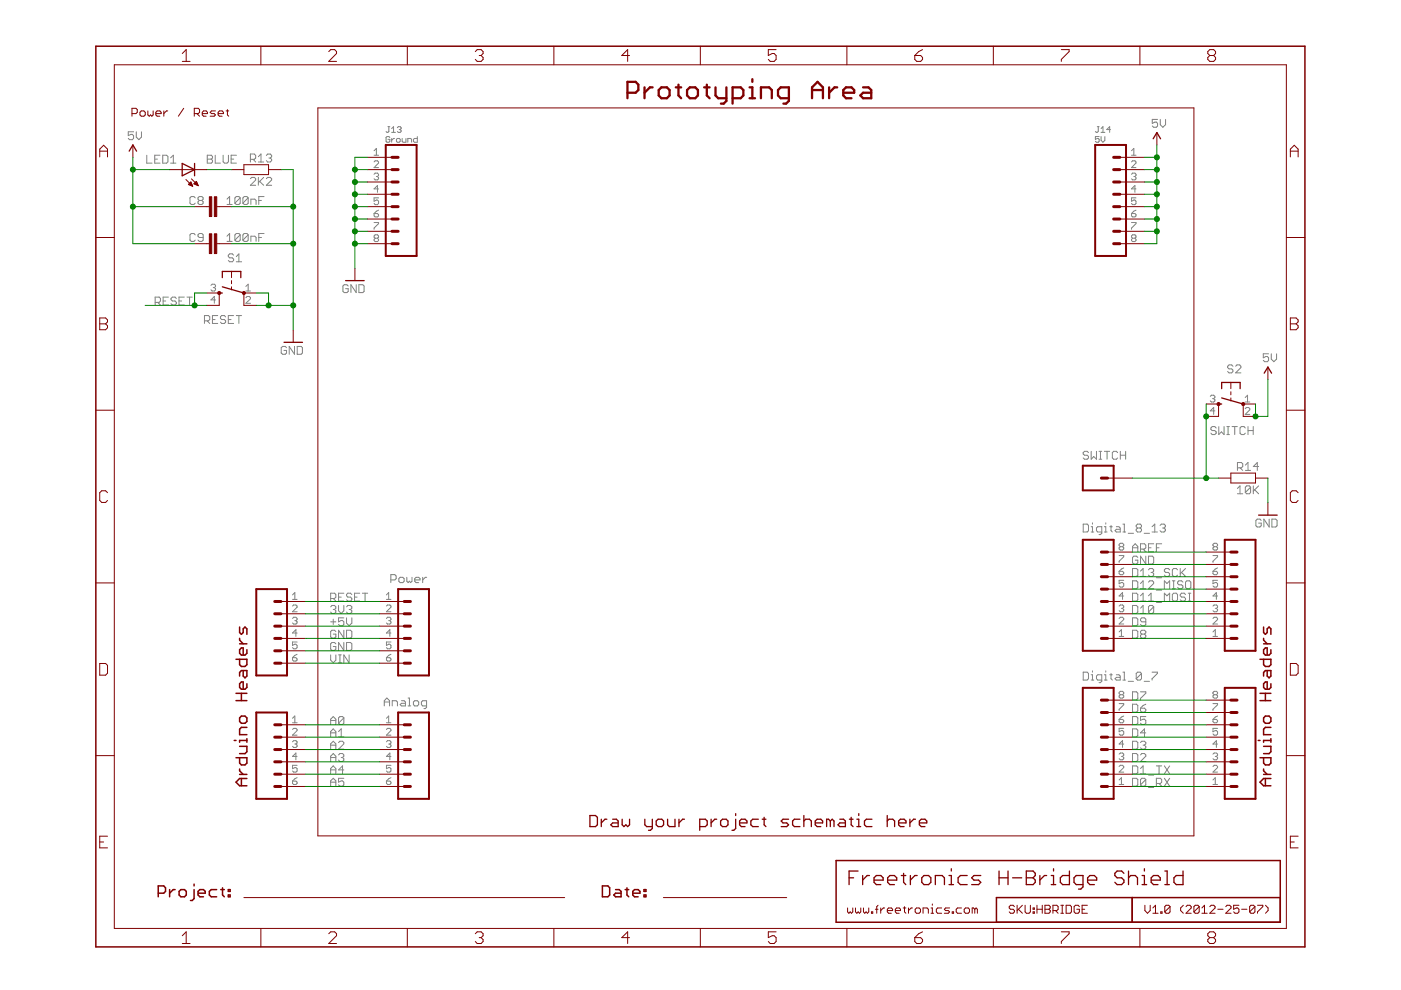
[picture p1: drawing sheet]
<svg xmlns="http://www.w3.org/2000/svg" width="297mm" height="210mm" viewBox="0 0 297 210" stroke-linecap="round" stroke-linejoin="round" font-family="sans-serif">
<g fill="none" stroke="#808080" stroke-width=".21">
<path d="M28.3 27.9h-1.1v.9l.5-.3h.3l.3 .3v.5l-.3 .3h-.5l-.3-.3M28.9 27.9v1.2l.5 .5 .6-.5v-1.2M31.1 32.9v1.7h1.1M32.8 33.7h.6M33.9 32.9h-1.1v1.7h1.1M34.5 32.9h.8l.3 .3v1.1l-.3 .3h-.8zM36.2 34.6h1.1M36.2 33.5l.5-.6v1.7M43.9 32.9h.9l.3 .3v.3l-.3 .2 .3 .3v.3l-.3 .3h-.9zM43.9 33.7h.9M45.6 32.9v1.7h1.1M47.3 32.9v1.4l.3 .3h.6l.2-.3v-1.4"/>
<path d="M49 33.7h.6M50.1 32.9h-1.1v1.7h1.1M53.1 33.8h.8l.3-.3v-.5l-.3-.3h-.8v1.7M53.1 37.9l.3-.3h.5l.3 .3v.3l-1.1 1.1h1.1M53.7 33.8l.5 .6M54.8 37.6v1.7M54.8 33.2l.5-.5v1.7M54.8 34.4h1.1M55.1 38.5l.8 .8M55.9 37.6l-1.1 1.1M56.5 37.9l.2-.3h.6l.3 .3v.3l-1.1 1.1h1.1M56.5 33l.2-.3h.6l.3 .3v.2l-.3 .3"/>
<path d="M57 33.5h.3M57.3 33.5l.3 .3v.3l-.3 .3h-.6l-.2-.3M79.3 32.9h1M79.3 34.3l.2-.2h.5l.3 .2v.3l-1 .9h1M79.3 37l.2-.3h.5l.3 .3-.3 .4M79.3 32l.5-.5v1.4M79.8 37.4h.2M80 37.4l.3 .3-.3 .4h-.5l-.2-.2M82.3 26.9h.4M82.4 26.9v1l-.1 .2-.4-.2M82.7 29.1l-.3-.1h-.4l-.1 .1v.9l.1 .2h.4l.3-.2v-.5h-.4M83 29.4v.8"/>
<path d="M83 28.1h.8M83 27.3l.4-.4v1.2M83.7 29.4h-.3l-.4 .4M84.2 29.4h.4l.3 .1v.5l-.3 .2h-.4l-.1-.2v-.5zM84.2 27.1l.3-.2h.4l.1 .2-.1 .4M84.6 27.5h.3M84.9 27.5l.1 .2-.1 .4h-.4l-.3-.2M85.3 29.4v.6l.1 .2h.7v-.8M86.5 30.2v-.8h.6l.2 .1v.7M88.5 29v1.2h-.6l-.2-.2v-.5l.2-.1h.6M232.6 26.9h.4M232.9 26.9v1l-.3 .2-.4-.2"/>
<path d="M233 29h-.8v.5l.4-.1 .4 .1v.5l-.1 .2h-.4l-.3-.2M233.4 29v.8l.4 .4 .5-.4v-.8M233.4 28.1h.9M233.4 27.3l.4-.4v1.2M235.5 27.5h-.8l.6-.6v1.2M239.9 32.9h1M239.9 32l.5-.5v1.4M239.9 34.3l.2-.2h.5l.3 .2v.3l-1 .9h1M239.9 37l.2-.3h.5l.3 .3-.3 .4M240.4 37.4h.2M240.6 37.4l.3 .3-.3 .4h-.5l-.2-.2M245.4 25.3h-1.1v.9l.6-.3h.3l.2 .3v.5l-.2 .3h-.6l-.3-.3"/>
<path d="M246 25.3v1.1l.5 .6 .6-.6v-1.1M41.4 42l-.3-.3h-.5l-.3 .3v1.1l.3 .2h.5l.3-.2M41.4 49.8l-.3-.3h-.5l-.3 .3v1.1l.3 .3h.5l.3-.3M42.2 42.5l-.2 .3v.3l.2 .2h.6l.3-.2v-.3l-.3-.3M42.2 42.5l-.2-.3v-.2l.2-.3h.6l.3 .3v.2l-.3 .3M42.2 42.5h.6M43.1 50.4h-.9l-.2-.3v-.3l.2-.3h.6l.3 .3v1.1l-.3 .3h-.6l-.2-.3M48.1 42.2l.6-.5v1.6M48.1 50.1l.6-.6v1.7M48.1 43.3h1.1M48.1 51.2h1.1M49.5 54.1l-.2-.3h-.6l-.3 .3v.3l.3 .3h.6l.2 .2v.3l-.2 .3h-.6l-.3-.3"/>
<path d="M50.1 54.4l.6-.6v1.7M50.1 55.5h1.1M50.9 42v1.1l-.2 .2h-.6l-.3-.2M50.9 42l-.2-.3h-.6l-.3 .3v1.1M50.9 49.8l-.2-.3h-.6l-.3 .3v1.1M50.9 49.8v1.1l-.2 .3h-.6l-.3-.3M50.9 42l-1.1 1.1M50.9 49.8l-1.1 1.1M52.6 42v1.1l-.3 .2h-.5l-.3-.2M52.6 42l-.3-.3h-.5l-.3 .3v1.1M52.6 49.8l-.3-.3h-.5l-.3 .3v1.1M52.6 49.8v1.1l-.3 .3h-.5l-.3-.3"/>
<path d="M52.6 42l-1.1 1.1M52.6 49.8l-1.1 1.1M53.2 43.3v-1.1h.8l.3 .3v.8M53.2 51.2v-1.1h.8l.3 .3v.8M54.9 42.5h.5M54.9 50.4h.5M56 41.7h-1.1v1.6M56 49.5h-1.1v1.7M79.3 45.3h.7l.3 .2v.3l-.3 .2h-.5l-.2-.2zM79.3 47.2h1v.2l-1 1v.2M79.5 50.5l-.2 .3 .2 .4h.5l.3-.2-.3-.5M79.5 50.5l-.2-.2 .2-.5h.5l.3 .2-.3 .5"/>
<path d="M79.5 50.5h.5M80.3 40h-1l.7-.7v1.5M80.3 42h-1v.7l.5-.3h.2l.3 .3v.4l-.3 .3h-.5l-.2-.3M80.3 44.6l-1 .7M239.9 45.3h.7l.3 .2v.3l-.3 .2h-.5l-.2-.2zM239.9 47.2h1v.2l-1 1v.2M240.1 50.5l-.2 .3 .2 .4h.5l.3-.2-.3-.5M240.1 50.5l-.2-.2 .2-.5h.5l.3 .2-.3 .5M240.1 50.5h.5M240.9 42h-1v.7l.5-.3h.2l.3 .3v.4l-.3 .3h-.5l-.2-.3M240.9 40h-1l.7-.7v1.5M240.9 44.6l-1 .7"/>
<path d="M32.9 64.1h.8l.3-.3v-.5l-.3-.3h-.8v1.7M33.4 64.1l.6 .6M34.6 63.8h.5M35.7 63h-1.1v1.7h1.1M37.4 63.3l-.3-.3h-.5l-.3 .3v.2l.3 .3h.5l.3 .3v.3l-.3 .3h-.5l-.3-.3M38 63.8h.5M39.1 63h-1.1v1.7h1.1M39.6 63h1.1M40.2 63v1.7M43.3 68h.9l.3-.2v-.6l-.3-.3h-.9v1.7M43.9 68l.6 .6M44.7 60.5l.3-.2h.4l.3 .2v.2l-.3 .3"/>
<path d="M45 67.8h.6M45.2 61h.2M45.4 61l.3 .2v.2l-.3 .3h-.4l-.3-.3M45.7 63.6h-1l.7-.7v1.4M46.2 66.9h-1.2v1.7h1.2M47.8 67.2l-.2-.3h-.6l-.3 .3v.3l.3 .3h.6l.2 .2v.3l-.2 .3h-.6l-.3-.3M48.4 67.8h.6M49.5 66.9h-1.1v1.7h1.1M50.1 66.9h1.1M50.7 66.9v1.7M52.1 60.7l.5-.4v1.4M52.1 61.7h1"/>
<path d="M52.1 63.1l.3-.2h.5l.2 .2v.3l-1 .9h1M60.7 73.7l-.2-.3h-.6l-.3 .3v1.1l.3 .3h.6l.2-.3v-.5h-.5M62.4 73.4v1.7l-1.1-1.7v1.7M63 73.4h.8l.3 .3v1.1l-.3 .3h-.8zM73.8 60.6l-.2-.2h-.6l-.3 .2v1.2l.3 .2h.6l.2-.2v-.6h-.5M75.5 60.4v1.6l-1.1-1.6v1.6M76.1 60.4h.8l.3 .2v1.2l-.3 .2h-.8zM261.4 77.7l-.3-.3h-.5l-.3 .3v.2l.3 .3h.5l.3 .3v.3l-.3 .3h-.5l-.3-.3M262 77.7l.3-.3h.5l.3 .3v.2l-1.1 1.2h1.1M269 75h-1.2v.9l.6-.3h.3l.3 .3v.5l-.3 .3h-.6l-.3-.3M269.5 75v1.1l.6 .6 .6-.6v-1.1M230.8 96l-.3-.3h-.6l-.2 .3v.2l.2 .3h.6l.3 .3v.3l-.3 .3h-.6l-.2-.3"/>
<path d="M231.4 95.7v1.7l.5-.6 .6 .6v-1.7M233 95.7h.6M233 97.4h.6M233.3 95.7v1.7M234.1 95.7h1.2M234.7 95.7v1.7M237 96l-.3-.3h-.6l-.3 .3v1.1l.3 .3h.6l.3-.3M237.5 95.7v1.7M237.5 96.5h1.2M238.7 95.7v1.7M256.6 84l.3-.2h.4l.3 .2v.3l-.3 .2M257.1 84.5h.2"/>
<path d="M257.3 84.5l.3 .3v.2l-.3 .2h-.4l-.3-.2M257.6 87.1h-1l.7-.7v1.5M257.9 90.7l-.3-.3h-.6l-.3 .3v.3l.3 .3h.6l.3 .3v.2l-.3 .3h-.6l-.3-.3M258.4 90.4v1.7l.6-.5 .5 .5v-1.7M260.1 90.4h.6M260.1 92.1h.6M260.4 90.4v1.7M261.2 90.4h1.1M261.8 90.4v1.7M262.4 99.2h.8l.3-.3v-.6l-.3-.2h-.8v1.6M262.9 99.2l.6 .5M264 84.3l.5-.5v1.4"/>
<path d="M264 85.2h1M264 86.7l.3-.3h.4l.3 .3v.2l-1 1h1M264 90.7l-.3-.3h-.5l-.3 .3v1.1l.3 .3h.5l.3-.3M264 98.6l.6-.5v1.6M264 99.7h1.2M264.6 91.3h1.1M264.6 90.4v1.7M265.7 90.4v1.7M266.8 98.9h-1.1l.9-.8v1.6M229.7 111.1h.8l.3 .3v1.1l-.3 .3h-.8zM231.4 111.7h.2v1.1M231.4 112.8h.5"/>
<path d="M231.6 110.8v.3M233.6 112.8h-.9l-.2-.3v-.5l.2-.3h.9v1.4l-.3 .2h-.3M234.1 111.7h.3v1.1M234.1 112.8h.6M234.4 110.8v.3M235.3 111.7h.5M235.6 111.4v1.1l.2 .3M236.7 111.7h.5l.3 .3v.8h-.8l-.3-.3 .3-.3h.8M237.3 117.8h1v.2l-1 1v.3M237.5 115.9l-.2-.2v-.3l.2-.2h.5l.3 .2v.3l-.3 .2M237.5 115.9l-.2 .2v.3l.2 .2h.5l.3-.2v-.3l-.3-.2M237.5 115.9h.5"/>
<path d="M238.1 111.1h.3v1.7M238.1 112.8h.6M239.2 113.1h1.1M240.1 117v-1.1l.6-.6 .5 .6v1.1M240.1 116.1h1.1M241.2 112l-.3-.3v-.3l.3-.3h.5l.3 .3v.3l-.3 .3M241.2 112l-.3 .2v.3l.3 .3h.5l.3-.3v-.3l-.3-.2M241.2 112h.5M241.2 118.2l-.2-.3h-.6l-.3 .3v1.1l.3 .3h.6l.2-.3v-.5h-.5M241.8 116.4h.9l.2-.3v-.5l-.2-.3h-.9v1.7M242.4 116.4l.5 .6M242.6 113.1h1.1"/>
<path d="M242.9 117.9v1.7l-1.1-1.7v1.7M243.5 117.9h.8l.3 .3v1.1l-.3 .3h-.8zM243.5 116.1h.6M244.3 112.8h1.1M244.3 111.7l.5-.6v1.7M244.6 115.3h-1.1v1.7h1.1M245.2 116.1h.5M246 111.4l.2-.3h.6l.3 .3v.3l-.3 .3M246.3 115.3h-1.1v1.7M246.5 112h.3M246.8 112l.3 .2v.3l-.3 .3h-.6l-.2-.3M257.2 117.8h.9v.2l-.9 1v.3"/>
<path d="M257.4 115.9l-.2-.2v-.3l.2-.2h.5l.2 .2v.3l-.2 .2M257.4 115.9l-.2 .2v.3l.2 .2h.5l.2-.2v-.3l-.2-.2M257.4 115.9h.5M262.4 103.6l.5-.6v1.7M262.4 104.7h1.1M265.2 103.3v1.1l-.3 .3h-.6l-.3-.3M265.2 103.3l-.3-.3h-.6l-.3 .3v1.1M265.2 103.3l-1.2 1.1M265.7 103v1.7M266 103.8l.8 .9M266.8 103l-1.1 1.1M267.4 110.3l-.3-.2h-.5l-.3 .2v1.2l.3 .2h.5l.3-.2v-.6h-.6"/>
<path d="M269.1 110.1v1.6l-1.1-1.6v1.6M269.7 110.1h.8l.3 .2v1.2l-.3 .2h-.8zM62 126.1l.5-.5v1.5M62 127.1h1M62 128.5l.3-.2h.4l.3 .2v.2l-1 1h1M62 131.1l.3-.2h.4l.3 .2v.3l-.3 .2M62 139.4h.7l.3 .3v.2l-.3 .3h-.4l-.3-.3zM62.5 131.6h.2M62.7 131.6l.3 .2v.3l-.3 .2h-.4l-.3-.2M63 136.1h-1v.7l.5-.2h.2l.3 .2v.5l-.3 .3h-.4l-.3-.3M63 134.2h-1l.7-.7v1.4M63 138.7l-1 .7"/>
<path d="M70.1 126.9h.8l.3-.3v-.6l-.3-.2h-.8v1.6M70.1 138.9v1.1l.6 .5 .5-.5v-1.1M70.1 128.7l.3-.3h.5l.3 .3v.2l-.3 .3M70.1 131.8h1.1M70.7 129.2h.2M70.7 126.9l.5 .5M70.7 131.3v1.1M70.9 129.2l.3 .3v.3l-.3 .3h-.5l-.3-.3M71.2 133.9l-.3-.3h-.5l-.3 .3v1.1l.3 .3h.5l.3-.3v-.5h-.5M71.2 136.5l-.3-.3h-.5l-.3 .3v1.1l.3 .3h.5l.3-.3v-.5h-.5M71.8 128.4v1.1l.5 .6 .6-.6v-1.1M71.8 138.9h.5"/>
<path d="M71.8 126.6h.5M72.1 138.9v1.6M72.9 125.8h-1.1v1.6h1.1M72.9 131h-1.1v.8l.8-.2 .3 .2v.6l-.3 .3h-.5l-.3-.3M72.9 133.6v1.7l-1.1-1.7v1.7M72.9 136.2v1.7l-1.1-1.7v1.7M73.5 128.7l.2-.3h.6l.3 .3v.2l-.3 .3M73.5 131v1.1l.5 .6 .6-.6v-1.1M73.5 133.6h.8l.3 .3v1.1l-.3 .3h-.8zM73.5 136.2h.8l.3 .3v1.1l-.3 .3h-.8zM74 138.9v1.6l-1.1-1.6v1.6M74 129.2h.3"/>
<path d="M74.3 129.2l.3 .3v.3l-.3 .3h-.6l-.2-.3M74.6 126l-.3-.2h-.6l-.2 .2v.3l.2 .3h.6l.3 .3v.3l-.3 .2h-.6l-.2-.2M75.2 126.6h.5M76.3 125.8h-1.1v1.6h1.1M76.8 125.8h1.2M77.4 125.8v1.6M81.9 127.1h1M81.9 128.5l.3-.2h.5l.2 .2v.2l-1 1h1M81.9 131.1l.3-.2h.5l.2 .2-.2 .5M81.9 139.4h.8l.2 .5-.2 .3h-.5l-.3-.3zM81.9 126.1l.5-.5v1.5M82.4 131.6h.3"/>
<path d="M82.7 131.6l.2 .2-.2 .5h-.5l-.3-.2M82.9 123h.8l.3-.3v-.6l-.3-.3h-.8v1.7M82.9 134.2h-1l.8-.7v1.4M82.9 136.1h-1v.7l.5-.2h.3l.2 .2v.5l-.2 .3h-.5l-.3-.3M82.9 138.7l-.5 .3-.5 .4M84.6 122.7l.2-.3h.6l.3 .3v.5l-.3 .3h-.6l-.2-.3zM86.3 122.4v.8l.2 .3 .3-.3 .3 .3 .3-.3v-.8M87.9 123h1.1v-.3l-.2-.3h-.6l-.3 .3v.5l.3 .3h.6M89.6 122.4v1.1M90.5 122.4h-.3l-.6 .6M237.3 121.1h.7l.3 .3v.2l-.3 .3h-.5l-.2-.3zM237.3 128.5l.2-.2h.5l.3 .2v.2l-.3 .3"/>
<path d="M237.3 131.1l.2-.2h.5l.3 .2v.3l-1 .9h1M237.3 134.9h1M237.3 134l.5-.5v1.4M237.8 129h.2M238 129l.3 .2v.3l-.3 .2h-.5l-.2-.2M238.3 126.4h-1l.7-.8v1.5M238.3 123h-1v.8l.5-.3h.2l.3 .3v.4l-.3 .3h-.5l-.2-.3M238.3 120.4l-1 .7M240.1 125.8h.9l.2 .2v1.2l-.2 .2h-.9zM240.1 128.4h.9l.2 .3v1.1l-.2 .3h-.9zM240.1 133.6h.9l.2 .3v1.1l-.2 .3h-.9zM240.1 120.5h.9l.2 .3v1.1l-.2 .3h-.9z"/>
<path d="M240.1 123.1h.9l.2 .3v1.1l-.2 .3h-.9zM240.1 131h.9l.2 .3v1.1l-.2 .3h-.9zM241.8 130.1h1.1M241.8 127.4h1.1M241.8 122.2h1.1M241.8 121.1l.6-.6v1.7M241.8 123.7l.6-.6v1.7M241.8 126.3l.6-.5v1.6M241.8 128.9l.6-.5v1.7M241.8 124.8h1.1M242.1 134.5l-.3-.3v-.3l.3-.3h.6l.2 .3v.3l-.2 .3M242.1 134.5l-.3 .2v.3l.3 .3h.6l.2-.3v-.3l-.2-.2"/>
<path d="M242.1 134.5h.6M242.9 131.8h-.8l-.3-.2v-.3l.3-.3h.6l.2 .3v1.1l-.2 .3h-.6l-.3-.3M243.5 120.8l.3-.3h.5l.3 .3v.3l-.3 .3M243.5 123.4l.3-.3h.5l.3 .3v.3l-1.1 1.1h1.1M243.5 127.4h1.1M243.5 126.3l.6-.5v1.6M244.1 121.4h.2M244.3 121.4l.3 .2v.3l-.3 .3h-.5l-.3-.3M244.6 128.7l-.3-.3h-.5l-.3 .3v1.1M244.6 128.7v1.1l-.3 .3h-.5l-.3-.3M244.6 128.7l-1.1 1.1M245.2 122.5h1.1"/>
<path d="M245.2 125.1h1.1M245.2 127.7h1.1M246.9 124.8v-1.7l.5 .6 .6-.6v1.7M246.9 127.4v-1.6l.5 .5 .6-.5v1.6M248 120.8l-.3-.3h-.6l-.2 .3v.3l.2 .3h.6l.3 .2v.3l-.3 .3h-.6l-.2-.3M248.6 124.8h.5M248.6 123.1h.5M248.8 125.8h.6l.3 .2v1.2l-.3 .2h-.6l-.2-.2v-1.2zM248.8 123.1v1.7M249.7 120.8l-.3-.3h-.6l-.2 .3v1.1l.2 .3h.6l.3-.3M250.2 120.5v1.7M250.5 121.4l.9 .8"/>
<path d="M250.8 123.4l-.3-.3h-.5l-.3 .3v.3l.3 .3h.5l.3 .3v.2l-.3 .3h-.5l-.3-.3M251.4 126l-.3-.2h-.6l-.3 .2v.3l.3 .3h.6l.3 .3v.3l-.3 .2h-.6l-.3-.2M251.4 120.5l-1.2 1.1M251.4 123.4l.3-.3h.5l.3 .3v1.1l-.3 .3h-.5l-.3-.3zM251.9 125.8h.6M251.9 127.4h.6M252.2 125.8v1.6M257.2 121.1h.7l.2 .3v.2l-.2 .3h-.5l-.2-.3zM257.2 128.5l.2-.2h.5l.2 .2v.2l-.2 .3M257.2 131.1l.2-.2h.5l.2 .2v.3l-.9 .9h.9M257.2 134l.5-.5v1.4M257.2 134.9h.9"/>
<path d="M257.7 129h.2M257.9 129l.2 .2v.3l-.2 .2h-.5l-.2-.2M258.1 126.4h-.9l.7-.8v1.5M258.1 123h-.9v.8l.5-.3h.2l.2 .3v.4l-.2 .3h-.5l-.2-.3M258.1 120.4l-.9 .7M62 152.3l.5-.5v1.4M62 154.7l.3-.3h.4l.3 .3v.2l-1 1h1M62 157.3l.3-.3h.4l.3 .3v.2l-.3 .3M62 153.2h1M62.5 157.8h.2M62.7 157.8l.3 .2v.2l-.3 .3h-.4l-.3-.3M70.1 153.6v-1.1l.6-.6 .5 .6v1.1"/>
<path d="M70.1 156.2v-1.1l.6-.6 .5 .6v1.1M70.1 158.8v-1.1l.6-.5 .5 .5v1.1M70.1 152.8h1.1M70.1 155.4h1.1M70.1 158h1.1M71.8 157.4l.3-.2h.5l.3 .2v.3l-1.1 1.1h1.1M71.8 155.1l.5-.6v1.7M71.8 156.2h1.1M71.8 140.5h.5M72.9 152.2l-.3-.3h-.5l-.3 .3v1.1M72.9 152.2v1.1l-.3 .3h-.5l-.3-.3M72.9 152.2l-1.1 1.1"/>
<path d="M81.5 149.7v-1.1l.5-.6 .6 .6v1.1M81.5 148.8h1.1M81.9 157.3l.3-.3h.5l.2 .3-.2 .5M81.9 153.2h1M81.9 154.7l.3-.3h.5l.2 .3v.2l-1 1h1M81.9 152.3l.5-.5v1.4M82.4 157.8h.3M82.7 157.8l.2 .2-.2 .5h-.5l-.3-.3M83.2 149.7v-1.1h.8l.3 .2v.9M85.1 148.6h.6l.3 .2v.9h-.9l-.3-.3 .3-.3h.9M86.5 149.7h.6M86.5 148h.3v1.7"/>
<path d="M87.7 148.8l.2-.2h.6l.3 .2v.6l-.3 .3h-.6l-.2-.3zM90.4 149.7h-.8l-.3-.3v-.6l.3-.2h.8v1.4l-.2 .2h-.3M229.7 142.5h.8l.3 .3v1.1l-.3 .3h-.8zM231.4 144.2h.5M231.4 143.1h.2v1.1M231.6 142.2v.3M233.6 144.2h-.9l-.2-.3v-.6l.2-.2h.9v1.4l-.3 .2h-.3M234.1 144.2h.6M234.1 143.1h.3v1.1M234.4 142.2v.3M235.3 143.1h.5M235.6 142.8v1.1l.2 .3"/>
<path d="M236.7 143.1h.5l.3 .2v.9h-.8l-.3-.3 .3-.3h.8M237.3 152.5h.7l.3 .3v.2l-.3 .2h-.5l-.2-.2zM237.3 159.9l.2-.2h.5l.3 .2v.2l-.3 .3M237.3 149.2h1v.2l-1 1v.2M237.5 147.3l-.2-.2v-.3l.2-.2h.5l.3 .2v.3l-.3 .2M237.5 147.3l-.2 .2v.3l.2 .2h.5l.3-.2v-.3l-.3-.2M237.5 147.3h.5M238.1 144.2h.6M238.1 142.5h.3v1.7M238.3 154.4h-1v.8l.5-.3h.2l.3 .3v.4l-.3 .3h-.5l-.2-.3M238.3 157.8h-1l.7-.8v1.5M238.3 151.8l-1 .7"/>
<path d="M239.2 144.5h1.1M240.1 157.2h.9l.2 .2v1.2l-.2 .2h-.9zM240.1 151.9h.9l.2 .3v1.1l-.2 .3h-.9zM240.1 154.5h.9l.2 .3v1.1l-.2 .3h-.9zM240.1 159.8h.9l.2 .3v1.1l-.2 .3h-.9zM240.1 146.7h.9l.2 .3v1.1l-.2 .3h-.9zM240.1 149.3h.9l.2 .3v1.1l-.2 .3h-.9zM241.8 150.2h.9l.2 .2v.3l-.2 .3h-.6l-.3-.3zM241.8 157.4l.3-.2h.6l.2 .2v.3l-.2 .3M241.8 146.7h1.1v.3l-1.1 1.1v.3M242 142.8v1.1l-.3 .3h-.5l-.3-.3M242 142.8l-.3-.3h-.5l-.3 .3v1.1"/>
<path d="M242 142.8l-1.1 1.1M242.4 158h.3M242.6 144.5h1.1M242.7 158l.2 .3v.3l-.2 .2h-.6l-.3-.2M242.9 151.9h-1.1v.9l.9-.3 .2 .3v.5l-.2 .3h-.6l-.3-.3M242.9 155.4h-1.1l.9-.9v1.7M242.9 149.3l-.5 .3-.6 .6M244.3 142.5h1.1v.3l-1.1 1.1v.3M257.2 152.5h.7l.2 .3v.2l-.2 .2h-.5l-.2-.2zM257.2 149.2h.9v.2l-.9 1v.2M257.2 159.9l.2-.2h.5l.2 .2v.2l-.2 .3M257.4 147.3l-.2-.2v-.3l.2-.2h.5l.2 .2v.3l-.2 .2"/>
<path d="M257.4 147.3l-.2 .2v.3l.2 .2h.5l.2-.2v-.3l-.2-.2M257.4 147.3h.5M258.1 157.8h-.9l.7-.8v1.5M258.1 154.4h-.9v.8l.5-.3h.2l.2 .3v.4l-.2 .3h-.5l-.2-.3M258.1 151.8l-.9 .7M62 165.6h.7l.3 .2v.3l-.3 .2h-.4l-.3-.2zM63 162.3h-1v.7l.5-.2 .5 .2v.5l-.3 .2h-.4l-.3-.2M63 160.4h-1l.7-.7v1.4M63 164.9l-1 .7M70.1 161.5v-1.2l.6-.5 .5 .5v1.2M70.1 164.1v-1.2l.6-.5 .5 .5v1.2M70.1 166.7v-1.1l.6-.6 .5 .6v1.1"/>
<path d="M70.1 160.6h1.1M70.1 163.2h1.1M70.1 165.8h1.1M71.8 160.1l.3-.3h.5l.3 .3v.2l-.3 .3M72.3 160.6h.3M72.6 160.6l.3 .3v.3l-.3 .3h-.5l-.3-.3M72.9 165h-1.1v.8l.8-.2 .3 .2v.6l-.3 .3h-.5l-.3-.3M72.9 163.2h-1.1l.8-.8v1.7M81.9 165.6h.8l.2 .2v.3l-.2 .2h-.5l-.3-.2zM82.9 160.4h-1l.8-.7v1.4M82.9 162.3h-1v.7l.8-.2 .2 .2v.5l-.2 .2h-.5l-.3-.2M82.9 164.9l-.5 .2-.5 .5"/>
<path d="M237.3 162.5l.2-.2h.5l.3 .2v.3l-1 .9h1M237.3 166.3h1M237.3 165.4l.5-.5v1.4M237.8 160.4h.2M238 160.4l.3 .2v.3l-.3 .2h-.5l-.2-.2M240.1 165h.9l.2 .3v1.1l-.2 .3h-.9zM240.1 162.4h.9l.2 .3v1.1l-.2 .3h-.9zM241.8 160.1l.3-.3h.6l.2 .3v.2l-1.1 1.2h1.1M241.8 162.9l.6-.5v1.7M241.8 164.1h1.1M242.9 165.3l-.2-.3h-.6l-.3 .3v1.1M242.9 165.3v1.1l-.2 .3h-.6l-.3-.3"/>
<path d="M242.9 165.3l-1.1 1.1M243.5 164.3h1.1M243.5 167h1.1M245.2 166.1h.8l.3-.3v-.5l-.3-.3h-.8v1.7M245.2 162.4h1.1M245.7 162.4v1.7M245.7 166.1l.6 .6M246.9 162.4l1.1 1.7M246.9 165l1.1 1.7M248 162.4l-1.1 1.7M248 165l-1.1 1.7M257.2 162.5l.2-.2h.5l.2 .2v.3l-.9 .9h.9"/>
<path d="M257.2 166.3h.9M257.2 165.4l.5-.5v1.4M257.7 160.4h.2M257.9 160.4l.2 .2v.3l-.2 .2h-.5l-.2-.2"/>
</g>
<g fill="none" stroke="#800000" stroke-width=".21">
<path d="M24.2 13.7h248.5v183.1h-248.5zM38.7 11.3l.8-.8v2.5M38.7 13h1.6M55.3 9.8v3.9M69.7 10.9l.4-.4h.9l.4 .4v.4l-1.7 1.7h1.7M86.4 9.8v3.9M100.8 10.9l.4-.4h.8l.4 .4v.4l-.4 .5M101.6 11.8h.4M102 11.8l.4 .4v.4l-.4 .4h-.8l-.4-.4M117.4 9.8v3.9M133.5 11.8h-1.7l1.3-1.3v2.5M148.5 9.8v3.9"/>
<path d="M164.5 10.5h-1.6v1.3l.8-.5h.4l.4 .5v.8l-.4 .4h-.8l-.4-.4M179.6 9.8v3.9M194 11.8h1.2l.4 .4v.4l-.4 .4h-.8l-.4-.4zM195.6 10.5l-.8 .4-.8 .9M210.6 9.8v3.9M225 10.5h1.7v.4l-1.7 1.7v.4M241.7 9.8v3.9M256.5 11.8l-.4-.5v-.4l.4-.4h.8l.4 .4v.4l-.4 .5M256.5 11.8l-.4 .4v.4l.4 .4h.8l.4-.4v-.4l-.4-.4M256.5 11.8h.8M21.1 33.3v-1.7l.9-.8 .8 .8v1.7M21.1 32h1.7"/>
<path d="M28 24.1h.8l.3-.3v-.6l-.3-.2h-.8v1.6M28.2 30.7v2.7M30 23.5h.5l.3 .3v.6l-.3 .2h-.5l-.3-.2v-.6zM31.3 23.5v.9l.3 .2 .3-.2 .3 .2 .3-.2v-.9M33 24.1h1.2v-.3l-.3-.3h-.6l-.3 .3v.6l.3 .2h.6M34.7 23.5v1.1M35.6 23.5h-.3l-.6 .6M36 36h7.9M38.9 23l-1.1 1.6M39.4 38.1l1.5 1.4M39.9 39.1l1 .4M39.9 39.1l.6-.5 .4 .9"/>
<path d="M40 39.1h.7M40 39h.6M40.2 38.9h.4M40.3 39.3h.4M40.3 38.8h.2M40.4 38.6h.1M40.6 39.4h.2M40.6 37.9l1.4 1.5M41.2 24.1h.8l.3-.3v-.6l-.3-.2h-.8v1.6M41.2 39h.7M41.2 38.9h.6M41.3 38.8h.5"/>
<path d="M41.5 39.1h.4M41.5 38.6h.2M41.6 38.5h.1M41.6 38.5l-.5 .5 .9 .4M41.6 38.5l.4 .9M41.7 24.1l.6 .5M41.8 39.3h.2M42.9 24.1h1.1v-.3l-.3-.3h-.5l-.3 .3v.6l.3 .2h.5M45.7 23.5h-.8l-.3 .3 .3 .3h.5l.3 .3-.3 .2h-.8M46.2 24.1h1.2v-.3l-.3-.3h-.6l-.3 .3v.6l.3 .2h.6M47.9 23.5h.6M48.2 23.2v1.2l.3 .2"/>
<path d="M49.1 36h2.6M51.7 34.9h5.2v2.1h-5.2zM56.9 36h2.7M67.4 22.9h185.7v154.3h-185.7zM77.9 36h5.2M77.9 33.4h5.2M77.9 38.6h5.2M237.4 36h5.3M237.4 33.4h5.3M237.4 38.6h5.3M245.3 28.1v2.6M273.6 32h1.6"/>
<path d="M273.6 33.3v-1.7l.8-.8 .8 .8v1.7M20.3 50.4h3.9M41.3 43.8h3.1M41.3 51.7h3.1M46 43.8h3.1M46 51.7h3.1M49.1 57.6v1.3M49.1 59.5v.7M75.2 56.9v2.6M77.9 43.8h5.2M77.9 51.7h5.2M77.9 41.2h5.2"/>
<path d="M77.9 46.4h5.2M77.9 49h5.2M237.4 43.8h5.3M237.4 51.7h5.3M237.4 41.2h5.3M237.4 46.4h5.3M237.4 49h5.3M272.7 50.4h4M21.1 67.4h1.3l.4 .4v.4l-.4 .5 .4 .4v.4l-.4 .4h-1.3zM21.1 68.7h1.3M43.9 62.1h2.6v2.6h-2.6M49.1 60.8v.7"/>
<path d="M54.3 62.1h-2.6v2.6h2.6M62.2 70v2.6M268.8 77.8v2.6M273.6 67.4h1.2l.4 .4v.4l-.4 .5 .4 .4v.4l-.4 .4h-1.2zM273.6 68.7h1.2M20.3 87h3.9M255.7 85.7h2.7v2.6h-2.7M261 81.1v1.3M261 83.1v.6M261 84.4v.6M266.2 85.7h-2.6v2.6h2.6M272.7 87h4"/>
<path d="M22.8 104.5l-.4-.4h-.8l-.5 .4v1.6l.5 .4h.8l.4-.4M234.8 119.7h5.3M234.8 117.1h5.3M234.8 101.4h5.3M255.7 119.7h5.3M255.7 117.1h5.3M258.4 101.4h2.6M261 100.3h5.2v2.1h-5.2zM266.2 101.4h2.6M268.8 106.6v2.6M275.2 104.5l-.4-.4h-.8l-.4 .4v1.6l.4 .4h.8l.4-.4M20.3 123.6h3.9"/>
<path d="M59.6 127.5h5.2M59.6 130.1h5.2M59.6 132.8h5.2M59.6 135.4h5.2M59.6 138h5.2M80.5 127.5h5.2M80.5 130.1h5.2M80.5 132.8h5.2M80.5 135.4h5.2M80.5 138h5.2M234.8 127.5h5.3M234.8 130.1h5.3"/>
<path d="M234.8 132.8h5.3M234.8 135.4h5.3M234.8 124.9h5.3M234.8 122.3h5.3M255.7 127.5h5.3M255.7 130.1h5.3M255.7 132.8h5.3M255.7 135.4h5.3M255.7 124.9h5.3M255.7 122.3h5.3M272.7 123.6h4M21.1 140.7h1.3l.4 .4v1.6l-.4 .5h-1.3z"/>
<path d="M59.6 140.6h5.2M59.6 153.7h5.2M59.6 156.3h5.2M59.6 158.9h5.2M80.5 140.6h5.2M80.5 153.7h5.2M80.5 156.3h5.2M80.5 158.9h5.2M234.8 153.7h5.3M234.8 156.3h5.3M234.8 158.9h5.3M234.8 151.1h5.3"/>
<path d="M234.8 148.4h5.3M255.7 153.7h5.3M255.7 156.3h5.3M255.7 158.9h5.3M255.7 151.1h5.3M255.7 148.4h5.3M273.6 140.7h1.2l.4 .4v1.6l-.4 .5h-1.2zM20.3 160.2h3.9M21.1 178.5h.9M22.8 177.3h-1.7v2.5h1.7M59.6 161.5h5.2M59.6 164.1h5.2"/>
<path d="M59.6 166.8h5.2M80.5 161.5h5.2M80.5 164.1h5.2M80.5 166.8h5.2M234.8 161.5h5.3M234.8 164.1h5.3M234.8 166.8h5.3M255.7 161.5h5.3M255.7 164.1h5.3M255.7 166.8h5.3M272.7 160.2h4M273.6 178.5h.8"/>
<path d="M275.2 177.3h-1.6v2.5h1.6M38.7 198.4l.8-.8v2.4M51.7 190.3h68M55.3 196.8v4M69.7 198l.4-.4h.9l.4 .4v.4l-1.7 1.6h1.7M86.4 196.8v4M100.8 198l.4-.4h.8l.4 .4v.4l-.4 .4M101.6 198.8h.4M102 198.8l.4 .4v.4l-.4 .4h-.8l-.4-.4M117.4 196.8v4M133.5 198.8h-1.7l1.3-1.2v2.4M140.7 190.3h26.1"/>
<path d="M148.5 196.8v4M164.5 197.6h-1.6v1.2l.8-.4h.4l.4 .4v.8l-.4 .4h-.8l-.4-.4M179.6 196.8v4M179.7 192.5v.8l.3 .3 .3-.3 .2 .3 .3-.3v-.8M181.4 192.5v.8l.3 .3 .2-.3 .3 .3 .3-.3v-.8M183.1 192.5v.8l.2 .3 .3-.3 .3 .3 .3-.3v-.8M184.8 193.3h.2v.3h-.2zM185.6 192.8h.6M186.2 191.9l-.3 .3v1.4M186.7 192.5v1.1M187.6 192.5h-.3l-.6 .6M188.1 193.1h1.2v-.3l-.3-.3h-.6l-.3 .3v.5l.3 .3h.6"/>
<path d="M189.8 193.1h1.1v-.3l-.3-.3h-.5l-.3 .3v.5l.3 .3h.5M191.5 192.5h.6M191.8 192.2v1.1l.3 .3M192.6 192.5v1.1M193.5 192.5h-.3l-.6 .6M194 198.8h1.2l.4 .4v.4l-.4 .4h-.8l-.4-.4zM194 192.8l.3-.3h.6l.3 .3v.5l-.3 .3h-.6l-.3-.3zM195.6 197.6l-.8 .4-.8 .8M195.7 193.6v-1.1h.9l.2 .3v.8M197.4 193.6h.6M197.4 192.5h.3v1.1M197.7 191.7v.2"/>
<path d="M199.6 192.5h-.8l-.3 .3v.5l.3 .3h.8M201.3 192.5h-.8l-.3 .3 .3 .3h.5l.3 .2-.3 .3h-.8M201.9 193.3h.3v.3h-.3zM203.9 192.5h-.9l-.3 .3v.5l.3 .3h.9M204.4 192.8l.3-.3h.6l.2 .3v.5l-.2 .3h-.6l-.3-.3zM206.7 192.8l-.3-.3h-.3v1.1M206.7 192.8v.8M206.7 192.8l.2-.3 .3 .3v.8M210.6 196.8v4M215.1 192.2l-.3-.3h-.6l-.2 .3v.3l.2 .3h.6l.3 .3v.2l-.3 .3h-.6l-.2-.3M215.6 191.9v1.7M215.9 192.8l.9 .8"/>
<path d="M216.8 191.9l-1.2 1.2M217.3 191.9v1.4l.3 .3h.6l.3-.3v-1.4M219 193.3h.3v.3h-.3zM219 192.5h.3v.3h-.3zM219.9 192.8h1.1M219.9 191.9v1.7M221 191.9v1.7M221.6 191.9h.8l.3 .3v.3l-.3 .3 .3 .3v.2l-.3 .3h-.8zM221.6 192.8h.8M223.2 193.1h.9l.2-.3v-.6l-.2-.3h-.9v1.7M223.8 193.1l.5 .5M224.9 193.6h.6"/>
<path d="M224.9 191.9h.6M225 197.6h1.7v.4l-1.7 1.6v.4M225.2 191.9v1.7M226 191.9h.9l.3 .3v1.1l-.3 .3h-.9zM228.9 192.2l-.3-.3h-.6l-.3 .3v1.1l.3 .3h.6l.3-.3v-.5h-.6M229.4 192.8h.6M230.5 191.9h-1.1v1.7h1.1M241.7 196.8v4M242.7 191.9v1.2l.6 .5 .6-.5v-1.2M244.4 192.5l.6-.6v1.7M244.4 193.6h1.1M246.1 193.3h.3v.3h-.3z"/>
<path d="M248.1 192.2v1.1l-.3 .3h-.6l-.2-.3M248.1 192.2l-.3-.3h-.6l-.2 .3v1.1M248.1 192.2l-1.1 1.1M250.9 191.9l-.6 .6v.6l.6 .5M251.5 192.2l.2-.3h.6l.3 .3v.3l-1.1 1.1h1.1M254.3 192.2l-.3-.3h-.6l-.3 .3v1.1M254.3 192.2v1.1l-.3 .3h-.6l-.3-.3M254.3 192.2l-1.2 1.1M254.8 193.6h1.1M254.8 192.5l.6-.6v1.7M256.5 192.2l.3-.3h.5l.3 .3v.3l-1.1 1.1h1.1M256.5 198.8l-.4 .4v.4l.4 .4h.8l.4-.4v-.4l-.4-.4"/>
<path d="M256.5 198.8l-.4-.4v-.4l.4-.4h.8l.4 .4v.4l-.4 .4M256.5 198.8h.8M258.2 192.8h1.1M259.9 192.2l.3-.3h.5l.3 .3v.3l-1.1 1.1h1.1M262.7 191.9h-1.1v.9l.8-.3 .3 .3v.5l-.3 .3h-.5l-.3-.3M263.2 192.8h1.2M266.1 192.2v1.1l-.3 .3h-.6l-.3-.3M266.1 192.2l-.3-.3h-.6l-.3 .3v1.1M266.1 192.2l-1.2 1.1M266.6 191.9h1.1v.3l-1.1 1.1v.3M268.3 191.9l.6 .6v.6l-.6 .5M38.7 200h1.6"/>
</g>
<g fill="none" stroke="#800000" stroke-width=".49">
<path d="M133 19.7h1.8l.5-.6v-1.2l-.5-.5h-1.8v3.4M136.7 18.5v2.3M138.4 18.5h-.6l-1.1 1.2M140.2 18.5h1.2l.6 .6v1.1l-.6 .6h-1.2l-.5-.6v-1.1zM143.3 18.5h1.1M143.8 17.9v2.3l.6 .6M145.7 19.1l.6-.6h1.1l.6 .6v1.1l-.6 .6h-1.1l-.6-.6zM149.3 18.5h1.2M149.9 17.9v2.3l.6 .6M151.7 18.5v1.7l.6 .6h1.7M154 18.5v2.9l-.6 .6h-.6M158.9 18.5h.6v2.3"/>
<path d="M159.5 16.8v.6M172.2 19.1h2.3M175.8 18.5v2.3M177.5 18.5h-.6l-1.1 1.2M178.8 19.7h2.3v-.6l-.6-.6h-1.1l-.6 .6v1.1l.6 .6h1.1M183 18.5h1.1l.6 .6v1.7h-1.7l-.6-.6 .6-.5h1.7M155.3 20.8h1.7l.6-.6v-1.1l-.6-.6h-1.7v3.5M158.9 20.8h1.2M161.3 20.8v-2.3h1.8l.5 .6v1.7M167.3 20.8h-1.8l-.5-.6v-1.1l.5-.6h1.8v2.9l-.6 .6h-.6M172.2 20.8v-2.3l1.1-1.1 1.2 1.1v2.3"/>
</g>
<g fill="none" stroke="#800000" stroke-width=".28">
<path d="M27.4 32l.8-1.3 .8 1.3M38.6 34.6l2.7 1.4-2.7 1.3zM41.3 34.6v2.7M244.5 29.4l.8-1.3 .8 1.3M47.1 58.9v-1.3h4v1.3M73.3 59.5h3.9M46.5 62.1h.6M47.1 60.8l4.6 1.3M60.2 72.6h3.9M268 79.1l.8-1.3 .8 1.3M258.4 85.7h.6M259 82.4v-1.3h3.9v1.3"/>
<path d="M259 84.4l4.6 1.3M266.8 109.2h4M125.1 172.9h1.2l.4 .4v1.6l-.4 .4h-1.2zM127.5 173.7v1.6M128.7 173.7h-.4l-.8 .8M129.9 173.7h.8l.4 .4v1.2h-1.2l-.4-.4 .4-.4h1.2M131.9 173.7v1.2l.4 .4 .4-.4 .4 .4 .4-.4v-1.2M136.7 173.7v1.2l.4 .4h1.2M138.3 173.7v2l-.4 .3h-.4M139.1 174.1l.4-.4h.8l.4 .4v.8l-.4 .4h-.8l-.4-.4zM141.5 173.7v1.2l.4 .4h1.2v-1.6M144 173.7v1.6"/>
<path d="M145.1 173.7h-.4l-.7 .8M148.4 175.3h1.1l.4-.4v-.8l-.4-.4h-1.1v2.3M150.8 173.7v1.6M152 173.7h-.4l-.8 .8M152.8 174.1l.4-.4h.8l.3 .4v.8l-.3 .4h-.8l-.4-.4zM156 173.7v2l-.4 .3h-.4M156 172.5v.4M156.8 174.5h1.6v-.4l-.4-.4h-.8l-.4 .4v.8l.4 .4h.8M160.8 173.7h-1.2l-.4 .4v.8l.4 .4h1.2M161.6 173.7h.8M162 173.3v1.6l.4 .4M167.2 173.7h-1.2l-.4 .4 .4 .4h.8l.4 .4-.4 .4h-1.2"/>
<path d="M169.6 173.7h-1.2l-.4 .4v.8l.4 .4h1.2M170.4 174.1l.4-.4h.8l.4 .4v1.2M170.4 172.9v2.4M172.8 174.5h1.6v-.4l-.4-.4h-.8l-.4 .4v.8l.4 .4h.8M176 174.1l-.3-.4h-.4v1.6M176 174.1v1.2M176 174.1l.4-.4 .4 .4v1.2M178.1 173.7h.7l.4 .4v1.2h-1.1l-.4-.4 .4-.4h1.1M180.1 173.7h.8M180.5 173.3v1.6l.4 .4M181.7 175.3h.8M181.7 173.7h.4v1.6"/>
<path d="M182.1 172.5v.4M184.9 173.7h-1.2l-.4 .4v.8l.4 .4h1.2M188.1 174.1l.4-.4h.8l.4 .4v1.2M188.1 172.9v2.4M190.5 174.5h1.6v-.4l-.4-.4h-.8l-.4 .4v.8l.4 .4h.8M192.9 173.7v1.6M194.1 173.7h-.4l-.8 .8M194.9 174.5h1.6v-.4l-.4-.4h-.8l-.4 .4v.8l.4 .4h.8M180 186.1h1M181.9 184.7h-1.9v2.9M182.9 185.6v2M184.3 185.6h-.4l-1 1"/>
<path d="M185.3 186.6h1.9v-.5l-.4-.5h-1l-.5 .5v1l.5 .5h1M188.2 186.6h1.9v-.5l-.5-.5h-.9l-.5 .5v1l.5 .5h.9M191.1 185.6h.9M191.6 185.2v1.9l.4 .5M193 185.6v2M194.5 185.6h-.5l-1 1M195.9 185.6h1l.5 .5v1l-.5 .5h-1l-.5-.5v-1zM198.3 187.6v-2h1.4l.5 .5v1.5M201.2 185.6h.5v2M201.2 187.6h1M201.7 184.2v.5M205.1 185.6h-1.5l-.5 .5v1l.5 .5h1.5"/>
<path d="M207.9 185.6h-1.4l-.5 .5 .5 .5h1l.4 .5-.4 .5h-1.5M211.8 186.1h1.9M211.8 184.7v2.9M213.7 184.7v2.9M214.7 186.1h1.9M217.6 184.7h1.4l.5 .5v.4l-.5 .5 .5 .5v.5l-.5 .5h-1.4zM217.6 186.1h1.4M220.5 185.6v2M221.9 185.6h-.5l-.9 1M222.9 185.6h.5v2M222.9 187.6h.9M223.4 184.2v.5"/>
<path d="M226.7 184.7v2.9h-1.4l-.5-.5v-1l.5-.5h1.4M229.6 187.6h-1.4l-.5-.5v-1l.5-.5h1.4v2.4l-.4 .5h-.5M230.6 186.6h1.9v-.5l-.5-.5h-.9l-.5 .5v1l.5 .5h.9M238.3 185.2l-.5-.5h-.9l-.5 .5v.4l.5 .5h.9l.5 .5v.5l-.5 .5h-.9l-.5-.5M239.3 186.1l.4-.5h1l.5 .5v1.5M239.3 184.7v2.9M242.1 185.6h.5v2M242.1 187.6h1M242.6 184.2v.5M244.1 186.6h1.9v-.5l-.5-.5h-.9l-.5 .5v1l.5 .5h.9M247 184.7h.5v2.9M247 187.6h.9"/>
<path d="M250.8 184.7v2.9h-1.4l-.5-.5v-1l.5-.5h1.4"/>
</g>
<g fill="none" stroke="#800000" stroke-width=".32">
<path d="M20.3 9.8h256.4v191h-256.4zM50 139.8h2.3v1.1l-.4 .4h-.7l-.4-.4v-1.1M50.8 132.9v1.2l.4 .4 .4-.4v-.8l.3-.4 .4 .4v1.2M50.8 135.3v.4l.8 .8M50.8 136.5h1.5M52.3 137.8v.7l-.4 .4h-.7l-.4-.4v-.7l.4-.4h.4v1.5M267.1 139.8h2.4v1.1l-.4 .4h-.8l-.4-.4v-1.1M267.9 136.5h1.6M267.9 132.9v1.2l.4 .4 .4-.4v-.8l.4-.4 .4 .4v1.2M267.9 135.3v.4l.8 .8M269.5 137.8v.7l-.4 .4h-.8l-.4-.4v-.7l.4-.4h.4v1.5M49.7 157h.3"/>
<path d="M50 148.5h2.3M50 147h2.3M50.8 158.2h1.5v1.2l-.4 .4h-1.1M51.2 147v1.5M51.2 151.8h.7l.4 .4v.8l-.4 .4h-.7l-.4-.4v-.8zM51.6 142.2v1.1l.3 .4 .4-.4v-1.1h-1.1l-.4 .4v.7M52.3 145v.8l-.4 .3h-.7l-.4-.3v-.8l.4-.4h.4v1.5M52.3 154.2h-1.1l-.4 .4v1.2h1.5M52.3 157h-1.5v.4M52.3 156.6v.8M266.8 157h.3M267.1 148.5h2.4"/>
<path d="M267.1 147h2.4M267.9 158.2h1.6v1.2l-.4 .4h-1.2M268.3 151.8h.8l.4 .4v.8l-.4 .4h-.8l-.4-.4v-.8zM268.3 147v1.5M268.7 142.2v1.1l.4 .4 .4-.4v-1.1h-1.2l-.4 .4v.7M269.5 157h-1.6v.4M269.5 154.2h-1.2l-.4 .4v1.2h1.6M269.5 145v.8l-.4 .3h-.8l-.4-.3v-.8l.4-.4h.4v1.5M269.5 156.6v.8M50 160.7h2.3v1.1l-.4 .4h-.7l-.4-.4v-1.1M50.8 164.2h1.5M50.8 163v.4l.8 .8"/>
<path d="M51.2 165.1v1.5M52.3 165.1h-1.5l-.8 .7 .8 .8h1.5M267.1 160.7h2.4v1.1l-.4 .4h-.8l-.4-.4v-1.1M267.9 164.2h1.6M267.9 163v.4l.8 .8M268.3 165.1v1.5M269.5 165.1h-1.6l-.8 .7 .8 .8h1.6M33.5 189.4h1.2l.4-.4v-.8l-.4-.4h-1.2v2.3M36 188.6v1.5M37.1 188.6h-.4l-.7 .8M38 189l.4-.4h.7l.4 .4v.8l-.4 .3h-.7l-.4-.3zM41.1 188.6v1.9l-.3 .4h-.4"/>
<path d="M41.1 187.5v.3M42 189.4h1.5v-.4l-.4-.4h-.7l-.4 .4v.8l.4 .3h.7M45.9 188.6h-1.1l-.4 .4v.8l.4 .3h1.1M46.8 188.6h.8M47.2 188.2v1.6l.4 .3M48.4 188.6h.4v.4h-.4zM48.4 189.8h.4v.3h-.4zM127.7 187.8h1.2l.4 .4v1.6l-.4 .3h-1.2zM130.5 188.6h.8l.4 .4v1.1h-1.2l-.4-.3 .4-.4h1.2M132.5 188.6h.8M132.9 188.2v1.6l.4 .3M134.2 189.4h1.5v-.4l-.4-.4h-.8l-.3 .4v.8l.3 .3h.8"/>
<path d="M136.5 188.6h.4v.4h-.4zM136.5 189.8h.4v.3h-.4zM177.3 182.5h94.1v13h-94.1zM240.1 190.3v5.2M271.4 190.3h-60.1v5.2"/>
</g>
<path d="M81.8 30.7h6.5v23.6h-6.5zM232.2 30.7h6.5v23.6h-6.5zM229.6 98.7h6.5v5.3h-6.5zM229.6 114.4h6.5v23.6h-6.5zM259.7 114.4h6.5v23.6h-6.5zM54.3 124.9h6.6v18.3h-6.6zM84.4 124.9h6.6v18.3h-6.6zM54.3 151.1h6.6v18.3h-6.6zM84.4 151.1h6.6v18.3h-6.6zM229.6 145.8h6.5v23.6h-6.5zM259.7 145.8h6.5v23.6h-6.5z" fill="none" stroke="#800000" stroke-width=".42"/>
<g fill="none" stroke="#800000" stroke-width=".63">
<path d="M83.1 38.6h1.3M83.1 36h1.3M83.1 33.4h1.3M236.1 38.6h1.3M236.1 36h1.3M236.1 33.4h1.3M83.1 43.8h1.3M83.1 41.2h1.3M83.1 46.4h1.3M83.1 49h1.3M83.1 51.7h1.3M236.1 43.8h1.3"/>
<path d="M236.1 41.2h1.3M236.1 46.4h1.3M236.1 49h1.3M236.1 51.7h1.3M233.5 119.7h1.3M233.5 117.1h1.3M233.5 101.4h1.3M261 119.7h1.3M261 117.1h1.3M58.3 132.8h1.3M58.3 130.1h1.3M58.3 127.5h1.3"/>
<path d="M58.3 138h1.3M58.3 135.4h1.3M85.7 132.8h1.3M85.7 130.1h1.3M85.7 127.5h1.3M85.7 138h1.3M85.7 135.4h1.3M233.5 132.8h1.3M233.5 130.1h1.3M233.5 127.5h1.3M233.5 135.4h1.3M233.5 124.9h1.3"/>
<path d="M233.5 122.3h1.3M261 132.8h1.3M261 130.1h1.3M261 127.5h1.3M261 135.4h1.3M261 124.9h1.3M261 122.3h1.3M58.3 140.6h1.3M58.3 158.9h1.3M58.3 156.3h1.3M58.3 153.7h1.3M85.7 140.6h1.3"/>
<path d="M85.7 158.9h1.3M85.7 156.3h1.3M85.7 153.7h1.3M233.5 158.9h1.3M233.5 156.3h1.3M233.5 153.7h1.3M233.5 151.1h1.3M233.5 148.4h1.3M261 158.9h1.3M261 156.3h1.3M261 153.7h1.3M261 151.1h1.3"/>
<path d="M261 148.4h1.3M58.3 164.1h1.3M58.3 161.5h1.3M58.3 166.8h1.3M85.7 164.1h1.3M85.7 161.5h1.3M85.7 166.8h1.3M233.5 164.1h1.3M233.5 161.5h1.3M233.5 166.8h1.3M261 164.1h1.3M261 161.5h1.3"/>
<path d="M261 166.8h1.3"/>
</g>
<g fill="#800000" stroke="#800000" stroke-width=".21">
<path d="M45.4 41.7h.6v4.2h-.6z"/>
<path d="M44.4 41.7h.5v4.2h-.5z"/>
<path d="M45.4 49.6h.6v4.2h-.6z"/>
<path d="M44.4 49.6h.5v4.2h-.5z"/>
</g>
<g fill="#800000" stroke="#800000" stroke-width=".21">
<path d="M46.2 61.9h.5v.5h-.5z" fill-rule="evenodd"/>
<path d="M263.4 85.4h.4v.5h-.4z" fill-rule="evenodd"/>
<path d="M258.1 85.4h.5v.5h-.5z" fill-rule="evenodd"/>
<circle cx="51.7" cy="62.1" r=".33"/>
</g>
<g fill="none" stroke="#008000" stroke-width=".21">
<path d="M28.2 33.4v18.3h13.1M28.2 36h7.8M43.9 36h5.2M59.6 36h2.6v34M75.2 38.6h2.7M75.2 36h2.7M77.9 33.4h-2.7v23.5M242.7 38.6h2.6M242.7 36h2.6M242.7 33.4h2.6M245.3 30.7v21h-2.6M28.2 43.8h13.1"/>
<path d="M49.1 51.7h13.1M49.1 43.8h13.1M75.2 49h2.7M75.2 51.7h2.7M75.2 46.4h2.7M75.2 43.8h2.7M75.2 41.2h2.7M242.7 49h2.6M242.7 46.4h2.6M242.7 43.8h2.6M242.7 41.2h2.6M30.8 64.7h13.1"/>
<path d="M43.9 62.1h-2.6v2.6M54.3 64.7h7.9M54.3 62.1h2.6v2.6M255.7 85.7v15.7M268.8 80.4v7.9h-2.6v-2.6M240.1 119.7h15.6M240.1 117.1h15.6M240.1 101.4h18.3M268.8 101.4v5.2M64.8 130.1h15.7M64.8 135.4h15.7M64.8 138h15.7"/>
<path d="M64.8 127.5h15.7M64.8 132.8h15.7M240.1 130.1h15.6M240.1 135.4h15.6M240.1 127.5h15.6M240.1 122.3h15.6M240.1 124.9h15.6M240.1 132.8h15.6M64.8 153.7h15.7M64.8 156.3h15.7M64.8 158.9h15.7M64.8 140.6h15.7"/>
<path d="M240.1 153.7h15.6M240.1 156.3h15.6M240.1 158.9h15.6M240.1 148.4h15.6M240.1 151.1h15.6M64.8 161.5h15.7M64.8 164.1h15.7M64.8 166.8h15.7M240.1 161.5h15.6M240.1 164.1h15.6M240.1 166.8h15.6"/>
</g>
<g fill="#008000" stroke="#008000" stroke-width=".21">
<circle cx="75.2" cy="51.7" r=".53"/>
<circle cx="75.2" cy="49" r=".53"/>
<circle cx="75.2" cy="46.4" r=".53"/>
<circle cx="75.2" cy="43.8" r=".53"/>
<circle cx="75.2" cy="41.2" r=".53"/>
<circle cx="75.2" cy="38.6" r=".53"/>
<circle cx="75.2" cy="36" r=".53"/>
<circle cx="62.2" cy="43.8" r=".53"/>
<circle cx="62.2" cy="51.7" r=".53"/>
<circle cx="56.9" cy="64.7" r=".53"/>
<circle cx="62.2" cy="64.7" r=".53"/>
<circle cx="41.3" cy="64.7" r=".53"/>
<circle cx="255.7" cy="101.4" r=".53"/>
<circle cx="255.7" cy="88.3" r=".53"/>
<circle cx="245.3" cy="33.4" r=".53"/>
<circle cx="245.3" cy="36" r=".53"/>
<circle cx="245.3" cy="38.6" r=".53"/>
<circle cx="245.3" cy="41.2" r=".53"/>
<circle cx="245.3" cy="43.8" r=".53"/>
<circle cx="245.3" cy="46.4" r=".53"/>
<circle cx="245.3" cy="49" r=".53"/>
<circle cx="28.2" cy="36" r=".53"/>
<circle cx="28.2" cy="43.8" r=".53"/>
<circle cx="266.2" cy="88.3" r=".53"/>
</g>
</svg>
